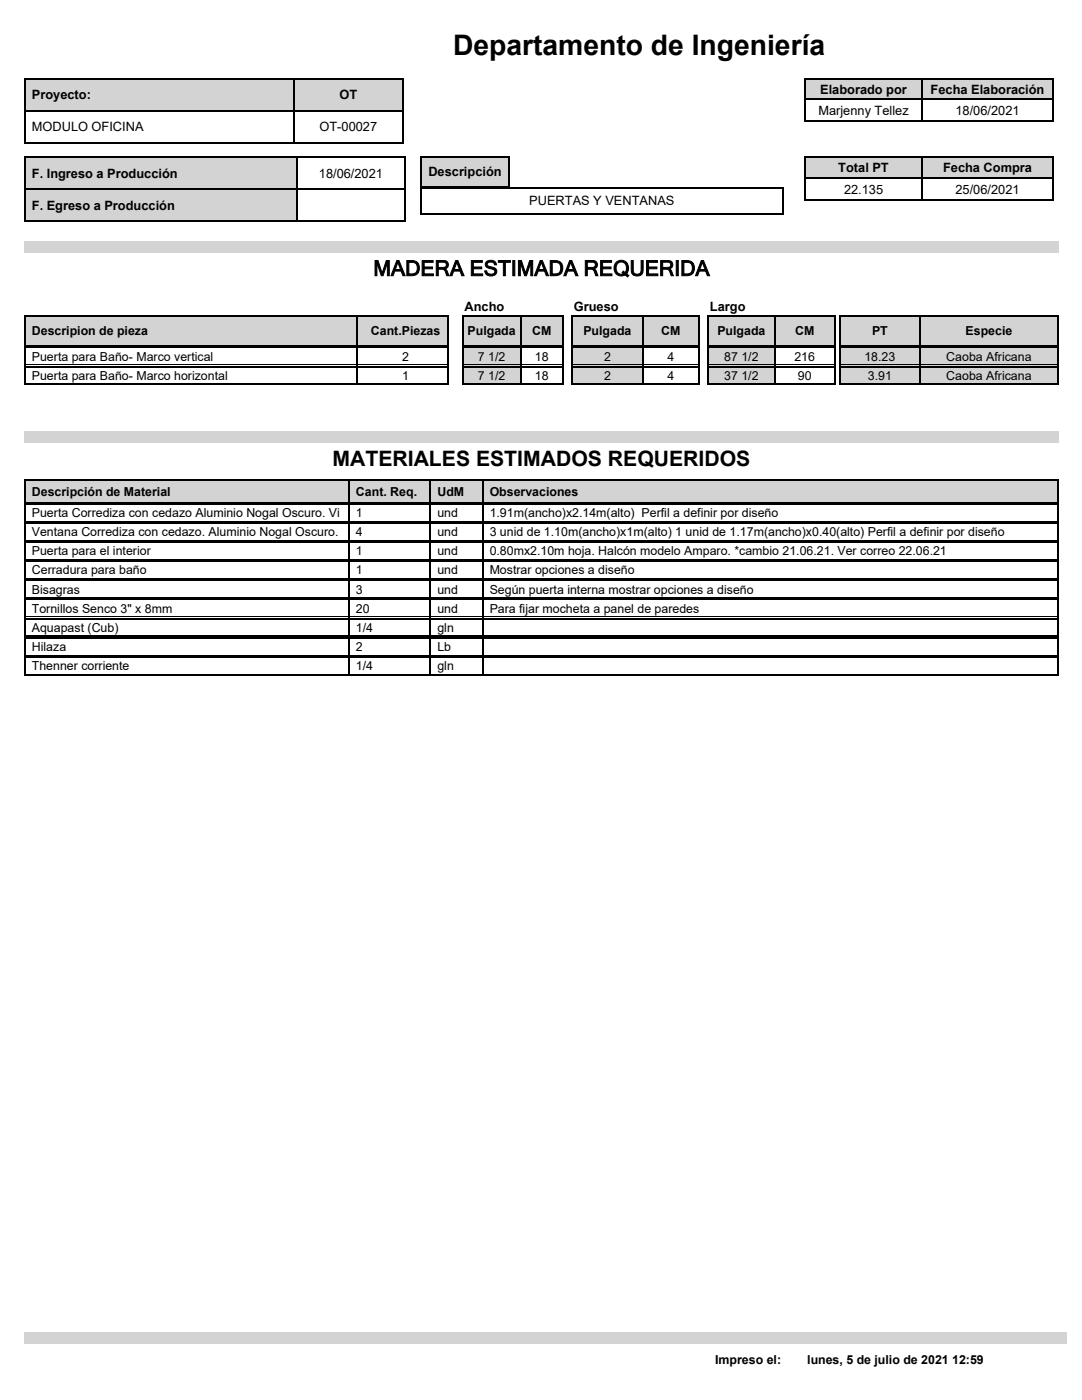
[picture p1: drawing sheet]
<svg xmlns="http://www.w3.org/2000/svg" width="216mm" height="279mm" viewBox="0 0 216 279" stroke-linecap="round" stroke-linejoin="round" font-family="sans-serif">
<defs><g id="words">
<text font-size="5.6" x="90.4" y="11">Departamento de Ingeniería</text>
<g font-size="4.2">
<text x="74.5" y="55">MADERA ESTIMADA REQUERIDA</text>
<text x="66.3" y="93">MATERIALES ESTIMADOS REQUERIDOS</text>
</g>
<g font-size="2.6">
<text x="6.4" y="19.8">Proyecto:</text>
<text x="67.7" y="19.8">OT</text>
<text x="163.3" y="22.9">Marjenny Tellez</text>
<text x="163.7" y="18.7">Elaborado por</text>
<text x="185.7" y="18.7">Fecha Elaboración</text>
<text x="190.7" y="22.9">18/06/2021</text>
<text x="6.4" y="26.2">MODULO OFICINA</text>
<text x="63.8" y="26.2">OT-00027</text>
<text x="6.4" y="35.5">F. Ingreso a Producción</text>
<text x="63.6" y="35.5">18/06/2021</text>
<text x="85.5" y="35.2">Descripción</text>
<text x="167.3" y="34.4">Total PT</text>
<text x="188.2" y="34.4">Fecha Compra</text>
<text x="6.4" y="41.8">F. Egreso a Producción</text>
<text x="105.6" y="41">PUERTAS Y VENTANAS</text>
<text x="168.4" y="38.6">22.135</text>
<text x="190.7" y="38.6">25/06/2021</text>
<text x="92.7" y="62">Ancho</text>
<text x="114.5" y="62">Grueso</text>
<text x="141.7" y="62">Largo</text>
</g>
<g font-size="2.5">
<text x="6.4" y="66.9">Descripion de pieza</text>
<text x="6.4" y="72">Puerta para Baño- Marco vertical</text>
<text x="74" y="66.9">Cant.Piezas</text>
<text x="80.3" y="72">2</text>
<text x="93.3" y="66.9">Pulgada</text>
<text x="95.4" y="72">7 1/2</text>
<text x="106.2" y="66.9">CM</text>
<text x="106.7" y="72">18</text>
<text x="116.4" y="66.9">Pulgada</text>
<text x="120.5" y="72">2</text>
<text x="131.9" y="66.9">CM</text>
<text x="133.2" y="72">4</text>
<text x="143.1" y="66.9">Pulgada</text>
<text x="144.5" y="72">87 1/2</text>
<text x="158.5" y="72">216</text>
<text x="158.7" y="66.9">CM</text>
<text x="172.5" y="72">18.23</text>
<text x="174" y="66.9">PT</text>
<text x="188.8" y="72">Caoba Africana</text>
<text x="192.7" y="66.9">Especie</text>
<text x="6.4" y="75.8">Puerta para Baño- Marco horizontal</text>
<text x="80.3" y="75.8">1</text>
<text x="95.4" y="75.8">7 1/2</text>
<text x="106.7" y="75.8">18</text>
<text x="120.5" y="75.8">2</text>
<text x="133.2" y="75.8">4</text>
<text x="144.5" y="75.8">37 1/2</text>
<text x="159.2" y="75.8">90</text>
<text x="173.2" y="75.8">3.91</text>
<text x="188.8" y="75.8">Caoba Africana</text>
<text x="6.4" y="98.9">Descripción de Material</text>
<text x="71" y="98.9">Cant. Req.</text>
<text x="87.3" y="98.9">UdM</text>
<text x="97.7" y="98.9">Observaciones</text>
<text x="6.4" y="103.2">Puerta Corrediza con cedazo Aluminio Nogal Oscuro. Vi</text>
<text x="6.4" y="107">Ventana Corrediza con cedazo. Aluminio Nogal Oscuro.</text>
<text x="71" y="103.2">1</text>
<text x="71" y="107">4</text>
<text x="87.3" y="103.2">und</text>
<text x="87.3" y="107">und</text>
<text x="97.7" y="103.2">1.91m(ancho)x2.14m(alto) Perfil a definir por diseño</text>
<text x="97.7" y="107">3 unid de 1.10m(ancho)x1m(alto) 1 unid de 1.17m(ancho)x0.40(alto) Perfil a definir por diseño</text>
<text x="6.4" y="110.8">Puerta para el interior</text>
<text x="71" y="110.8">1</text>
<text x="87.3" y="110.8">und</text>
<text x="97.7" y="110.8">0.80mx2.10m hoja. Halcón modelo Amparo. *cambio 21.06.21. Ver correo 22.06.21</text>
<text x="6.4" y="114.6">Cerradura para baño</text>
<text x="6.4" y="118.5">Bisagras</text>
<text x="71" y="114.6">1</text>
<text x="71" y="118.5">3</text>
<text x="87.3" y="114.6">und</text>
<text x="87.3" y="118.5">und</text>
<text x="97.7" y="114.6">Mostrar opciones a diseño</text>
<text x="97.7" y="118.5">Según puerta interna mostrar opciones a diseño</text>
<text x="6.4" y="122.3">Tornillos Senco 3&quot; x 8mm</text>
<text x="71" y="122.3">20</text>
<text x="87.3" y="122.3">und</text>
<text x="97.7" y="122.3">Para fijar mocheta a panel de paredes</text>
<text x="6.4" y="126.1">Aquapast (Cub)</text>
<text x="6.4" y="129.9">Hilaza</text>
<text x="71" y="126.1">1/4</text>
<text x="71" y="129.9">2</text>
<text x="87.3" y="126.1">gln</text>
<text x="87.3" y="129.9">Lb</text>
<text x="6.4" y="133.7">Thenner corriente</text>
<text x="71" y="133.7">1/4</text>
<text x="87.3" y="133.7">gln</text>
<text x="142.7" y="272.3">Impreso el:</text>
<text x="161.1" y="272.3">lunes, 5 de julio de 2021 12:59</text>
</g>
</g></defs>
<path d="M4.8 28.5h75.7M5 22.2v6.4M58.7 22.2v6.4M80.4 22.2v6.4" fill="none" stroke="#000" stroke-width=".26"/>
<path d="M58.8 15.6h21.7v6.6h-21.7z" fill="#d3d3d3"/>
<path d="M58.8 15.8h21.7M80.4 15.6v6.6M58.8 22.1h21.7" fill="none" stroke="#000" stroke-width=".26"/>
<path d="M4.8 15.6h54v6.6h-54z" fill="#d3d3d3"/>
<path d="M4.8 15.8h54M5 15.6v6.6M58.7 15.6v6.6M160.7 20v4.4M183.9 20v4.4M210.2 20v4.4M4.8 22.1h54M160.6 24.2h49.7" fill="none" stroke="#000" stroke-width=".26"/>
<path d="M184.1 15.6h26.2v4.4h-26.2z" fill="#d3d3d3"/>
<path d="M184.1 15.8h26.2M184.1 19.9h26.2M210.2 15.6v4.4" fill="none" stroke="#000" stroke-width=".26"/>
<path d="M160.6 15.6h23.5v4.4h-23.5z" fill="#d3d3d3"/>
<path d="M160.6 15.8h23.5M160.6 19.9h23.5M160.7 15.6v4.4M183.9 15.6v4.4M80.9 37.9v6.4M59.3 44.1h21.7" fill="none" stroke="#000" stroke-width=".26"/>
<path d="M4.8 37.9h54.5v6.4h-54.5z" fill="#d3d3d3"/>
<path d="M5 37.9v6.4M59.2 37.9v6.4M59.3 31.4h21.7M59.3 37.8h21.7M80.9 31.3v6.6M4.8 44.1h54.5" fill="none" stroke="#000" stroke-width=".26"/>
<path d="M4.8 31.3h54.5v6.6h-54.5z" fill="#d3d3d3"/>
<path d="M4.8 31.4h54.5M4.8 37.8h54.5M5 31.3v6.6M59.2 31.3v6.6" fill="none" stroke="#000" stroke-width=".26"/>
<path d="M83.8 31.3h18v6.1h-18z" fill="#d3d3d3"/>
<path d="M83.8 31.4h18M83.8 37.2h18M83.8 37.5h72.6M84 31.3v11.6M101.6 31.3v6.1M156.3 37.4v5.5M160.6 40h49.7M160.7 35.7v4.4M183.9 35.7v4.4M210.2 35.7v4.4M83.8 42.7h72.6" fill="none" stroke="#000" stroke-width=".26"/>
<path d="M184.1 31.3h26.2v4.4h-26.2z" fill="#d3d3d3"/>
<path d="M184.1 31.4h26.2M184.1 35.6h26.2M210.2 31.3v4.4" fill="none" stroke="#000" stroke-width=".26"/>
<path d="M160.6 31.3h23.5v4.4h-23.5z" fill="#d3d3d3"/>
<path d="M160.6 31.4h23.5M160.6 35.6h23.5M160.7 31.3v4.4M183.9 31.3v4.4" fill="none" stroke="#000" stroke-width=".26"/>
<g fill="#d3d3d3">
<path d="M4.8 48h206.5v2.4h-206.5z"/>
<path d="M4.8 48h.8v2.4h-.8z"/>
<path d="M210.5 48h.8v2.4h-.8z"/>
<path d="M4.8 48h206.5v.8h-206.5z"/>
<path d="M4.8 49.6h206.5v.8h-206.5z"/>
</g>
<path d="M5.6 49.2h204.9" fill="none" stroke="#d3d3d3" stroke-width=".26"/>
<path d="M71.4 62.8h18v6.4h-18z" fill="#d3d3d3"/>
<path d="M71.4 63h18M71.4 69.1h18M89.3 62.8v6.4" fill="none" stroke="#000" stroke-width=".26"/>
<path d="M4.8 62.8h66.6v6.4h-66.6z" fill="#d3d3d3"/>
<path d="M4.8 63h66.6M4.8 69.1h66.6M5 62.8v6.4M71.3 62.8v6.4" fill="none" stroke="#000" stroke-width=".26"/>
<path d="M104 62.8h8.4v6.4h-8.4z" fill="#d3d3d3"/>
<path d="M104 63h8.4M104 69.1h8.4M112.3 62.8v6.4" fill="none" stroke="#000" stroke-width=".26"/>
<path d="M92.2 62.8h11.8v6.4h-11.8z" fill="#d3d3d3"/>
<path d="M92.2 63h11.8M92.2 69.1h11.8M92.3 62.8v6.4M103.9 62.8v6.4" fill="none" stroke="#000" stroke-width=".26"/>
<path d="M183.6 62.8h27.7v6.4h-27.7z" fill="#d3d3d3"/>
<path d="M183.6 63h27.7M183.6 69.1h27.7M211.2 62.8v6.4" fill="none" stroke="#000" stroke-width=".26"/>
<path d="M167.5 62.8h16.1v6.4h-16.1z" fill="#d3d3d3"/>
<path d="M167.5 63h16.1M167.5 69.1h16.1M167.7 62.8v6.4M183.5 62.8v6.4" fill="none" stroke="#000" stroke-width=".26"/>
<path d="M128.4 62.8h11.1v6.4h-11.1z" fill="#d3d3d3"/>
<path d="M128.4 63h11.1M128.4 69.1h11.1M139.4 62.8v6.4" fill="none" stroke="#000" stroke-width=".26"/>
<path d="M114 62.8h14.4v6.4h-14.4z" fill="#d3d3d3"/>
<path d="M114 63h14.4M114 69.1h14.4M114.1 62.8v6.4M128.3 62.8v6.4" fill="none" stroke="#000" stroke-width=".26"/>
<path d="M154.8 62.8h11.9v6.4h-11.9z" fill="#d3d3d3"/>
<path d="M154.8 63h11.9M154.8 69.1h11.9M166.5 62.8v6.4" fill="none" stroke="#000" stroke-width=".26"/>
<path d="M141.1 62.8h13.7v6.4h-13.7z" fill="#d3d3d3"/>
<path d="M141.1 63h13.7M141.1 69.1h13.7M141.3 62.8v6.4M154.6 62.8v6.4" fill="none" stroke="#000" stroke-width=".26"/>
<path d="M71.4 69.2h18v3.8h-18z" fill="#fff"/>
<path d="M71.4 69.3h18M71.4 72.9h18M89.3 69.2v3.8" fill="none" stroke="#000" stroke-width=".26"/>
<path d="M4.8 69.2h66.6v3.8h-66.6z" fill="#fff"/>
<path d="M4.8 69.3h66.6M4.8 72.9h66.6M5 69.2v3.8M71.3 69.2v3.8" fill="none" stroke="#000" stroke-width=".26"/>
<path d="M104 69.2h8.4v3.8h-8.4z" fill="#fff"/>
<path d="M104 69.3h8.4M104 72.9h8.4M112.3 69.2v3.8" fill="none" stroke="#000" stroke-width=".26"/>
<path d="M92.2 69.2h11.8v3.8h-11.8z" fill="#d3d3d3"/>
<path d="M92.2 69.3h11.8M92.2 72.9h11.8M92.3 69.2v3.8M103.9 69.2v3.8" fill="none" stroke="#000" stroke-width=".26"/>
<path d="M128.4 69.2h11.1v3.8h-11.1z" fill="#fff"/>
<path d="M128.4 69.3h11.1M128.4 72.9h11.1M139.4 69.2v3.8" fill="none" stroke="#000" stroke-width=".26"/>
<path d="M114 69.2h14.4v3.8h-14.4z" fill="#d3d3d3"/>
<path d="M114 69.3h14.4M114 72.9h14.4M114.1 69.2v3.8M128.3 69.2v3.8" fill="none" stroke="#000" stroke-width=".26"/>
<path d="M154.8 69.2h11.9v3.8h-11.9z" fill="#fff"/>
<path d="M154.8 69.3h11.9M154.8 72.9h11.9M166.5 69.2v3.8" fill="none" stroke="#000" stroke-width=".26"/>
<path d="M141.1 69.2h13.7v3.8h-13.7z" fill="#d3d3d3"/>
<path d="M141.1 69.3h13.7M141.1 72.9h13.7M141.3 69.2v3.8M154.6 69.2v3.8" fill="none" stroke="#000" stroke-width=".26"/>
<path d="M183.6 69.2h27.7v3.8h-27.7z" fill="#d3d3d3"/>
<path d="M183.6 69.3h27.7M183.6 72.9h27.7M211.2 69.2v3.8" fill="none" stroke="#000" stroke-width=".26"/>
<path d="M167.5 69.2h16.1v3.8h-16.1z" fill="#d3d3d3"/>
<path d="M167.5 69.3h16.1M167.5 72.9h16.1M167.7 69.2v3.8M183.5 69.2v3.8" fill="none" stroke="#000" stroke-width=".26"/>
<path d="M71.4 73h18v3.8h-18z" fill="#fff"/>
<path d="M71.4 73.2h18M71.4 76.7h18M89.3 73v3.8" fill="none" stroke="#000" stroke-width=".26"/>
<path d="M4.8 73h66.6v3.8h-66.6z" fill="#fff"/>
<path d="M4.8 73.2h66.6M4.8 76.7h66.6M5 73v3.8M71.3 73v3.8" fill="none" stroke="#000" stroke-width=".26"/>
<path d="M104 73h8.4v3.8h-8.4z" fill="#fff"/>
<path d="M104 73.2h8.4M104 76.7h8.4M112.3 73v3.8" fill="none" stroke="#000" stroke-width=".26"/>
<path d="M92.2 73h11.8v3.8h-11.8z" fill="#d3d3d3"/>
<path d="M92.2 73.2h11.8M92.2 76.7h11.8M92.3 73v3.8M103.9 73v3.8" fill="none" stroke="#000" stroke-width=".26"/>
<path d="M128.4 73h11.1v3.8h-11.1z" fill="#fff"/>
<path d="M128.4 73.2h11.1M128.4 76.7h11.1M139.4 73v3.8" fill="none" stroke="#000" stroke-width=".26"/>
<path d="M114 73h14.4v3.8h-14.4z" fill="#d3d3d3"/>
<path d="M114 73.2h14.4M114 76.7h14.4M114.1 73v3.8M128.3 73v3.8" fill="none" stroke="#000" stroke-width=".26"/>
<path d="M154.8 73h11.9v3.8h-11.9z" fill="#fff"/>
<path d="M154.8 73.2h11.9M154.8 76.7h11.9M166.5 73v3.8" fill="none" stroke="#000" stroke-width=".26"/>
<path d="M141.1 73h13.7v3.8h-13.7z" fill="#d3d3d3"/>
<path d="M141.1 73.2h13.7M141.1 76.7h13.7M141.3 73v3.8M154.6 73v3.8" fill="none" stroke="#000" stroke-width=".26"/>
<path d="M183.6 73h27.7v3.8h-27.7z" fill="#d3d3d3"/>
<path d="M183.6 73.2h27.7M183.6 76.7h27.7M211.2 73v3.8" fill="none" stroke="#000" stroke-width=".26"/>
<path d="M167.5 73h16.1v3.8h-16.1z" fill="#d3d3d3"/>
<path d="M167.5 73.2h16.1M167.5 76.7h16.1M167.7 73v3.8M183.5 73v3.8" fill="none" stroke="#000" stroke-width=".26"/>
<g fill="#d3d3d3">
<path d="M4.8 86.1h206.5v2.3h-206.5z"/>
<path d="M4.8 86.1h.8v2.3h-.8z"/>
<path d="M210.5 86.1h.8v2.3h-.8z"/>
<path d="M4.8 86.1h206.5v.8h-206.5z"/>
<path d="M4.8 87.6h206.5v.8h-206.5z"/>
</g>
<path d="M5.6 87.2h204.9" fill="none" stroke="#d3d3d3" stroke-width=".26"/>
<path d="M96.4 95.7h114.9v4.7h-114.9z" fill="#d3d3d3"/>
<path d="M96.4 95.8h114.9M211.2 95.7v4.7M96.4 100.3h114.9" fill="none" stroke="#000" stroke-width=".26"/>
<path d="M86 95.7h10.4v4.7h-10.4z" fill="#d3d3d3"/>
<path d="M86 95.8h10.4M96.3 95.7v4.7M86 100.3h10.4" fill="none" stroke="#000" stroke-width=".26"/>
<path d="M69.8 95.7h16.2v4.7h-16.2z" fill="#d3d3d3"/>
<path d="M69.8 95.8h16.2M85.9 95.7v4.7M69.8 100.3h16.2" fill="none" stroke="#000" stroke-width=".26"/>
<path d="M4.8 95.7h65v4.7h-65z" fill="#d3d3d3"/>
<path d="M4.8 95.8h65M5 95.7v4.7M69.6 95.7v4.7M4.8 100.3h65" fill="none" stroke="#000" stroke-width=".26"/>
<path d="M96.4 100.4h114.9v3.8h-114.9z" fill="#fff"/>
<path d="M96.4 100.6h114.9M96.4 104.1h114.9M211.2 100.4v3.8" fill="none" stroke="#000" stroke-width=".26"/>
<path d="M86 100.4h10.4v3.8h-10.4z" fill="#fff"/>
<path d="M86 100.6h10.4M86 104.1h10.4M96.3 100.4v3.8" fill="none" stroke="#000" stroke-width=".26"/>
<path d="M69.8 100.4h16.2v3.8h-16.2z" fill="#fff"/>
<path d="M69.8 100.6h16.2M69.8 104.1h16.2M85.9 100.4v3.8" fill="none" stroke="#000" stroke-width=".26"/>
<path d="M4.8 100.4h65v3.8h-65z" fill="#fff"/>
<path d="M4.8 100.6h65M4.8 104.1h65M5 100.4v3.8M69.6 100.4v3.8" fill="none" stroke="#000" stroke-width=".26"/>
<path d="M96.4 104.2h114.9v3.9h-114.9z" fill="#fff"/>
<path d="M96.4 104.4h114.9M96.4 107.9h114.9M211.2 104.2v3.9" fill="none" stroke="#000" stroke-width=".26"/>
<path d="M86 104.2h10.4v3.9h-10.4z" fill="#fff"/>
<path d="M86 104.4h10.4M86 107.9h10.4M96.3 104.2v3.9" fill="none" stroke="#000" stroke-width=".26"/>
<path d="M69.8 104.2h16.2v3.9h-16.2z" fill="#fff"/>
<path d="M69.8 104.4h16.2M69.8 107.9h16.2M85.9 104.2v3.9" fill="none" stroke="#000" stroke-width=".26"/>
<path d="M4.8 104.2h65v3.9h-65z" fill="#fff"/>
<path d="M4.8 104.4h65M4.8 107.9h65M5 104.2v3.9M69.6 104.2v3.9" fill="none" stroke="#000" stroke-width=".26"/>
<path d="M96.4 108.1h114.9v3.8h-114.9z" fill="#fff"/>
<path d="M96.4 108.2h114.9M96.4 111.7h114.9M211.2 108.1v3.8" fill="none" stroke="#000" stroke-width=".26"/>
<path d="M86 108.1h10.4v3.8h-10.4z" fill="#fff"/>
<path d="M86 108.2h10.4M86 111.7h10.4M96.3 108.1v3.8" fill="none" stroke="#000" stroke-width=".26"/>
<path d="M69.8 108.1h16.2v3.8h-16.2z" fill="#fff"/>
<path d="M69.8 108.2h16.2M69.8 111.7h16.2M85.9 108.1v3.8" fill="none" stroke="#000" stroke-width=".26"/>
<path d="M4.8 108.1h65v3.8h-65z" fill="#fff"/>
<path d="M4.8 108.2h65M4.8 111.7h65M5 108.1v3.8M69.6 108.1v3.8" fill="none" stroke="#000" stroke-width=".26"/>
<path d="M96.4 111.9h114.9v3.8h-114.9z" fill="#fff"/>
<path d="M96.4 112h114.9M96.4 115.6h114.9M211.2 111.9v3.8" fill="none" stroke="#000" stroke-width=".26"/>
<path d="M86 111.9h10.4v3.8h-10.4z" fill="#fff"/>
<path d="M86 112h10.4M86 115.6h10.4M96.3 111.9v3.8" fill="none" stroke="#000" stroke-width=".26"/>
<path d="M69.8 111.9h16.2v3.8h-16.2z" fill="#fff"/>
<path d="M69.8 112h16.2M69.8 115.6h16.2M85.9 111.9v3.8" fill="none" stroke="#000" stroke-width=".26"/>
<path d="M4.8 111.9h65v3.8h-65z" fill="#fff"/>
<path d="M4.8 112h65M4.8 115.6h65M5 111.9v3.8M69.6 111.9v3.8" fill="none" stroke="#000" stroke-width=".26"/>
<path d="M96.4 115.7h114.9v3.8h-114.9z" fill="#fff"/>
<path d="M96.4 115.8h114.9M96.4 119.4h114.9M211.2 115.7v3.8" fill="none" stroke="#000" stroke-width=".26"/>
<path d="M86 115.7h10.4v3.8h-10.4z" fill="#fff"/>
<path d="M86 115.8h10.4M86 119.4h10.4M96.3 115.7v3.8" fill="none" stroke="#000" stroke-width=".26"/>
<path d="M69.8 115.7h16.2v3.8h-16.2z" fill="#fff"/>
<path d="M69.8 115.8h16.2M69.8 119.4h16.2M85.9 115.7v3.8" fill="none" stroke="#000" stroke-width=".26"/>
<path d="M4.8 115.7h65v3.8h-65z" fill="#fff"/>
<path d="M4.8 115.8h65M4.8 119.4h65M5 115.7v3.8M69.6 115.7v3.8" fill="none" stroke="#000" stroke-width=".26"/>
<path d="M96.4 119.5h114.9v3.8h-114.9z" fill="#fff"/>
<path d="M96.4 119.6h114.9M211.2 119.5v3.8M96.4 123.2h114.9" fill="none" stroke="#000" stroke-width=".26"/>
<path d="M86 119.5h10.4v3.8h-10.4z" fill="#fff"/>
<path d="M86 119.6h10.4M96.3 119.5v3.8M86 123.2h10.4" fill="none" stroke="#000" stroke-width=".26"/>
<path d="M69.8 119.5h16.2v3.8h-16.2z" fill="#fff"/>
<path d="M69.8 119.6h16.2M85.9 119.5v3.8M69.8 123.2h16.2" fill="none" stroke="#000" stroke-width=".26"/>
<path d="M4.8 119.5h65v3.8h-65z" fill="#fff"/>
<path d="M4.8 119.6h65M5 119.5v3.8M69.6 119.5v3.8M4.8 123.2h65" fill="none" stroke="#000" stroke-width=".26"/>
<path d="M96.4 123.3h114.9v3.8h-114.9z" fill="#fff"/>
<path d="M96.4 123.5h114.9M96.4 127h114.9M211.2 123.3v3.8" fill="none" stroke="#000" stroke-width=".26"/>
<path d="M86 123.3h10.4v3.8h-10.4z" fill="#fff"/>
<path d="M86 123.5h10.4M86 127h10.4M96.3 123.3v3.8" fill="none" stroke="#000" stroke-width=".26"/>
<path d="M69.8 123.3h16.2v3.8h-16.2z" fill="#fff"/>
<path d="M69.8 123.5h16.2M69.8 127h16.2M85.9 123.3v3.8" fill="none" stroke="#000" stroke-width=".26"/>
<path d="M4.8 123.3h65v3.8h-65z" fill="#fff"/>
<path d="M4.8 123.5h65M4.8 127h65M5 123.3v3.8M69.6 123.3v3.8" fill="none" stroke="#000" stroke-width=".26"/>
<path d="M96.4 127.1h114.9v3.9h-114.9z" fill="#fff"/>
<path d="M96.4 127.3h114.9M96.4 130.8h114.9M211.2 127.1v3.9" fill="none" stroke="#000" stroke-width=".26"/>
<path d="M86 127.1h10.4v3.9h-10.4z" fill="#fff"/>
<path d="M86 127.3h10.4M86 130.8h10.4M96.3 127.1v3.9" fill="none" stroke="#000" stroke-width=".26"/>
<path d="M69.8 127.1h16.2v3.9h-16.2z" fill="#fff"/>
<path d="M69.8 127.3h16.2M69.8 130.8h16.2M85.9 127.1v3.9" fill="none" stroke="#000" stroke-width=".26"/>
<path d="M4.8 127.1h65v3.9h-65z" fill="#fff"/>
<path d="M4.8 127.3h65M4.8 130.8h65M5 127.1v3.9M69.6 127.1v3.9" fill="none" stroke="#000" stroke-width=".26"/>
<path d="M96.4 131h114.9v3.8h-114.9z" fill="#fff"/>
<path d="M96.4 131.1h114.9M96.4 134.6h114.9M211.2 131v3.8" fill="none" stroke="#000" stroke-width=".26"/>
<path d="M86 131h10.4v3.8h-10.4z" fill="#fff"/>
<path d="M86 131.1h10.4M86 134.6h10.4M96.3 131v3.8" fill="none" stroke="#000" stroke-width=".26"/>
<path d="M69.8 131h16.2v3.8h-16.2z" fill="#fff"/>
<path d="M69.8 131.1h16.2M69.8 134.6h16.2M85.9 131v3.8" fill="none" stroke="#000" stroke-width=".26"/>
<path d="M4.8 131h65v3.8h-65z" fill="#fff"/>
<path d="M4.8 131.1h65M4.8 134.6h65M5 131v3.8M69.6 131v3.8" fill="none" stroke="#000" stroke-width=".26"/>
<g fill="#d3d3d3">
<path d="M4.8 265.9h208.1v2.4h-208.1z"/>
<path d="M4.8 265.9h.8v2.4h-.8z"/>
<path d="M212.1 265.9h.8v2.4h-.8z"/>
<path d="M4.8 265.9h208.1v.8h-208.1z"/>
<path d="M4.8 267.5h208.1v.8h-208.1z"/>
</g>
<path d="M5.6 267.1h206.5" fill="none" stroke="#d3d3d3" stroke-width=".26"/>
<use href="#words"/>
</svg>
